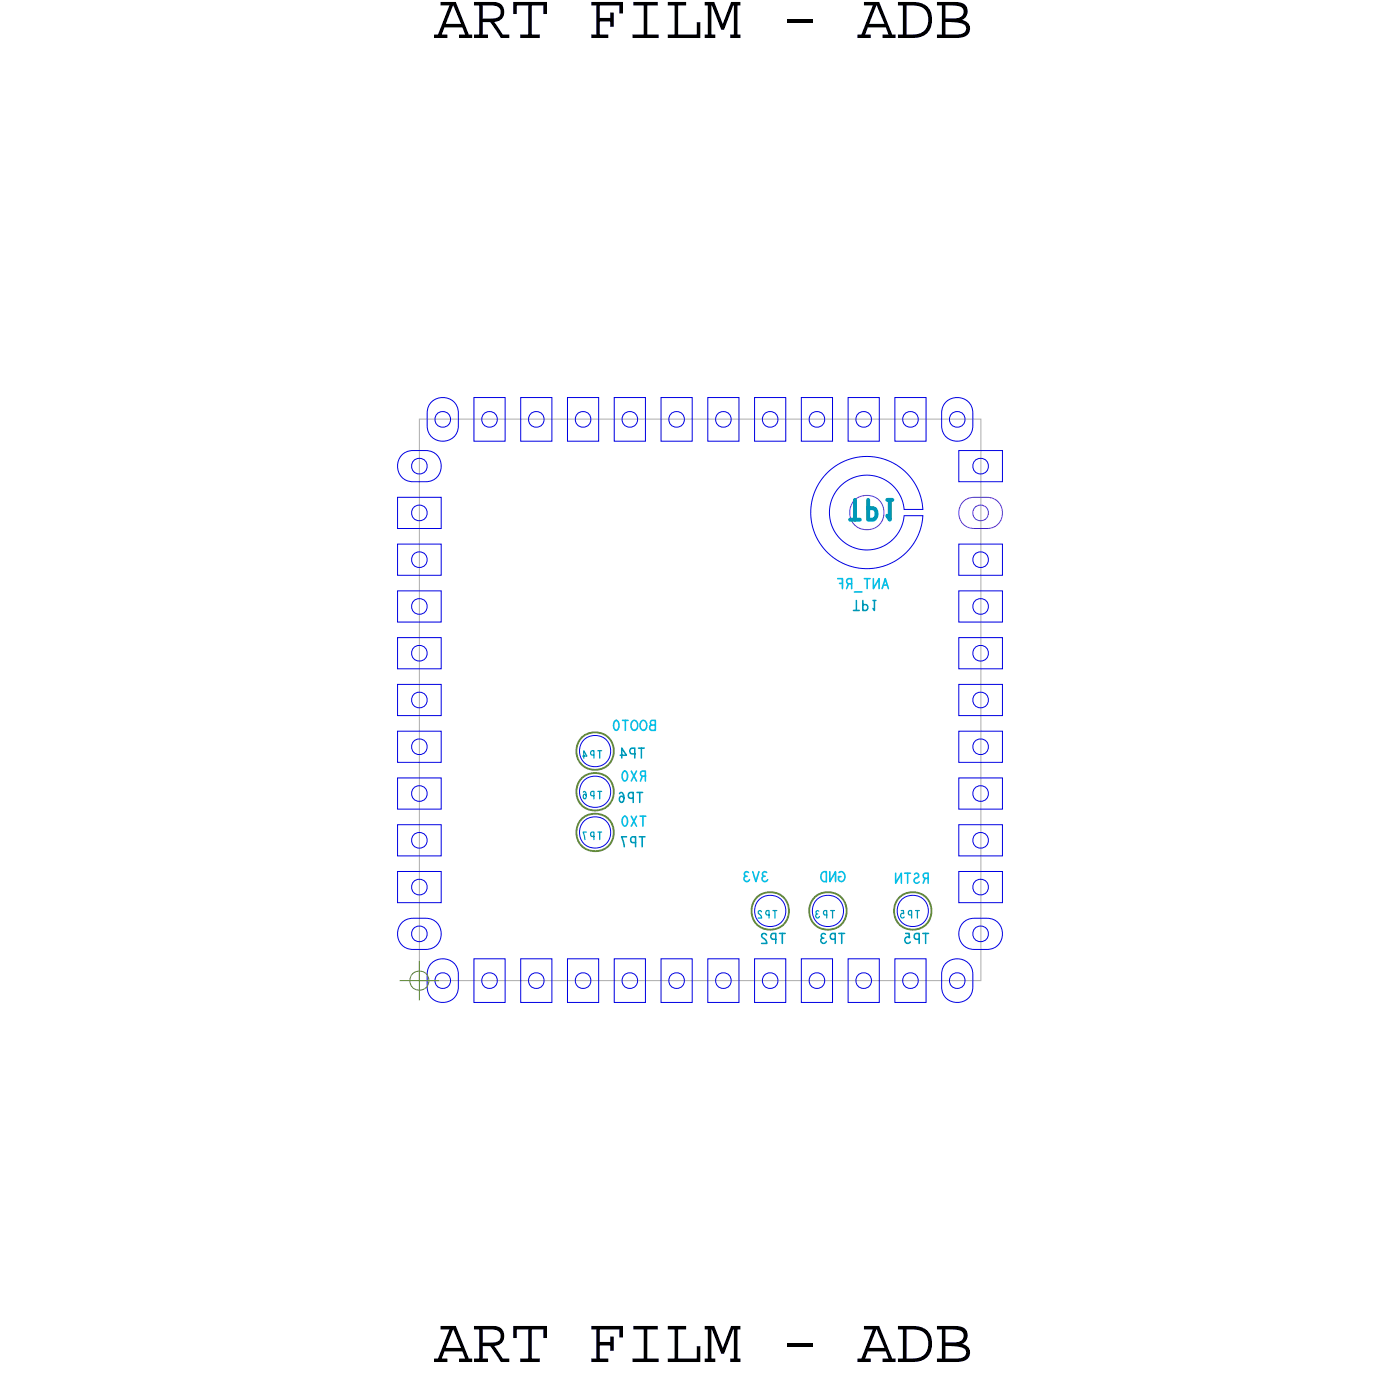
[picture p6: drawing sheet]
<svg xmlns="http://www.w3.org/2000/svg" width="45mm" height="45mm" viewBox="0 0 45 45" stroke-linecap="round" stroke-linejoin="round" font-family="sans-serif">
<defs><g id="words">
<g font-size="2.1">
<text x="13.9" y="1.2">ART FILM - ADB</text>
<text x="13.9" y="43.7">ART FILM - ADB</text>
</g>
<text font-size=".3" fill="#01c0e9" x="24.7" y="27.9" transform="rotate(-180 24.7 27.9)">3V3</text>
<text font-size=".3" fill="#0097b7" x="27.1" y="29.9" transform="rotate(-180 27.1 29.9)">TP3</text>
<text font-size=".2" fill="#0097b7" x="26.8" y="29.2" transform="rotate(-180 26.8 29.2)">TP3</text>
</g></defs>
<!-- layer: Board Outline -->
<path d="M13.5 13.4h18v18h-18z" fill="none" stroke="#acacac" stroke-width=".03"/>
<!-- layer: Components -->
<g fill="none" stroke="#638b3a" stroke-width=".06">
<circle cx="19.1" cy="26.7" r=".6"/>
<circle cx="19.1" cy="25.4" r=".6"/>
<circle cx="19.1" cy="24.1" r=".6"/>
<circle cx="24.7" cy="29.2" r=".6"/>
<circle cx="26.6" cy="29.2" r=".6"/>
<circle cx="29.3" cy="29.2" r=".6"/>
</g>
<!-- layer: Nets -->
<g fill="none" stroke="#0000e3" stroke-width=".03">
<path d="M12.8 17.4h1.3v1h-1.3zM12.8 18.9h1.3v1.1h-1.3zM12.8 15.9h1.3v1h-1.3zM12.9 14.6a.87 .87 0 0 1 1.2 .2v.3a.8 .8 0 0 1-1.3 0v-.3zM13.3 17.8l.2-.1 .1 .1 .1 .1-.1 .2-.1 .1-.2-.1-.1-.2zM13.3 19.3l.2-.1 .1 .1 .1 .1-.1 .2-.1 .1-.2-.1-.1-.2zM13.3 14.8l.2-.1 .1 .1 .1 .1-.1 .2-.1 .1-.2-.1-.1-.2zM13.3 16.3l.2-.1 .1 .1 .1 .1-.1 .2-.1 .1-.2-.1-.1-.2zM13.8 12.9l.3-.1h.2a.8 .8 0 0 1 0 1.3h-.2a.87 .87 0 0 1-.3-1.2zM14 13.3l.2-.1 .2 .1 .1 .1-.1 .2-.2 .1-.2-.1-.1-.2zM15.2 12.7h1v1.4h-1zM15.5 13.3l.2-.1 .2 .1 .1 .1-.1 .2-.2 .1-.2-.1-.1-.2z"/>
<path d="M16.7 12.7h1v1.4h-1zM17 13.3l.2-.1 .2 .1 .1 .1-.1 .2-.2 .1-.2-.1-.1-.2zM18.2 12.7h1v1.4h-1zM18.5 13.3l.2-.1 .2 .1 .1 .1-.1 .2-.2 .1-.2-.1-.1-.2zM19.7 12.7h1v1.4h-1zM20 13.3l.2-.1 .2 .1 .1 .1-.1 .2-.2 .1-.2-.1-.1-.2zM21.2 12.7h1v1.4h-1zM21.5 13.3l.2-.1 .2 .1 .1 .1-.1 .2-.2 .1-.2-.1-.1-.2zM22.7 12.7h1v1.4h-1zM23 13.3l.2-.1 .2 .1 .1 .1-.1 .2-.2 .1-.2-.1-.1-.2zM24.2 12.7h1v1.4h-1zM24.5 13.3l.2-.1 .2 .1 .1 .1-.1 .2-.2 .1-.2-.1-.1-.2z"/>
<path d="M25.7 12.7h1v1.4h-1zM26 13.3l.2-.1 .2 .1 .1 .1-.1 .2-.2 .1-.2-.1-.1-.2zM26.5 15.2a1.8 1.8 0 0 1 1.9-.4 1.8 1.8 0 0 1 1.2 1.5h-.6a1.2 1.2 0 0 0-1.8-.9 1.2 1.2 0 0 0 0 2.1 1.2 1.2 0 0 0 1.8-1h.6a1.8 1.8 0 0 1-2.5 1.6 1.8 1.8 0 0 1-.6-2.9zM27.2 12.7h1v1.4h-1zM27.5 13.3l.2-.1 .2 .1 .1 .1-.1 .2-.2 .1-.2-.1-.1-.2zM28.7 12.7h1v1.4h-1zM29 13.3l.2-.1 .2 .1 .1 .1-.1 .2-.2 .1-.2-.1-.1-.2zM30.3 12.9l.3-.1h.2a.8 .8 0 0 1 0 1.3h-.2a.87 .87 0 0 1-.3-1.2zM30.5 13.3l.2-.1 .2 .1 .1 .1-.1 .2-.2 .1-.2-.1-.1-.2zM30.7 18.9h1.5v1.1h-1.5zM30.7 14.4h1.5v1.1h-1.5zM30.7 17.4h1.5v1h-1.5z"/>
<path d="M31.3 19.3l.1-.1 .2 .1 .1 .1-.1 .2-.2 .1-.1-.1-.1-.2zM31.3 14.8l.1-.1 .2 .1 .1 .1-.1 .2-.2 .1-.1-.1-.1-.2zM31.3 17.8l.1-.1 .2 .1 .1 .1-.1 .2-.2 .1-.1-.1-.1-.2zM12.8 24.9h1.3v1.1h-1.3zM12.8 23.4h1.3v1.1h-1.3zM12.8 27.9h1.3v1.1h-1.3zM12.8 26.4h1.3v1h-1.3zM12.8 21.9h1.3v1h-1.3zM12.8 20.4h1.3v1h-1.3zM12.9 29.6a.87 .87 0 0 1 1.2 .2v.3a.8 .8 0 0 1-1.3 0v-.3zM13.3 29.8l.2-.1 .1 .1 .1 .1-.1 .2-.1 .1-.2-.1-.1-.2zM13.3 25.3l.2-.1 .1 .1 .1 .1-.1 .2-.1 .1-.2-.1-.1-.2z"/>
<path d="M13.3 23.8l.2-.1 .1 .1 .1 .1-.1 .2-.1 .1-.2-.1-.1-.2zM13.3 28.3l.2-.1 .1 .1 .1 .1-.1 .2-.1 .1-.2-.1-.1-.2zM13.3 26.8l.2-.1 .1 .1 .1 .1-.1 .2-.1 .1-.2-.1-.1-.2zM13.3 22.3l.2-.1 .1 .1 .1 .1-.1 .2-.1 .1-.2-.1-.1-.2zM13.3 20.8l.2-.1 .1 .1 .1 .1-.1 .2-.1 .1-.2-.1-.1-.2zM13.8 30.9l.3-.1h.2a.8 .8 0 0 1 0 1.3h-.2a.87 .87 0 0 1-.3-1.2zM14 31.3l.2-.1 .2 .1 .1 .1-.1 .2-.2 .1-.2-.1-.1-.2zM15.2 30.8h1v1.3h-1zM15.5 31.3l.2-.1 .2 .1 .1 .1-.1 .2-.2 .1-.2-.1-.1-.2zM16.7 30.8h1v1.3h-1zM17 31.3l.2-.1 .2 .1 .1 .1-.1 .2-.2 .1-.2-.1-.1-.2zM18.2 30.8h1v1.3h-1z"/>
<path d="M18.5 31.3l.2-.1 .2 .1 .1 .1-.1 .2-.2 .1-.2-.1-.1-.2zM19.7 30.8h1v1.3h-1zM20 31.3l.2-.1 .2 .1 .1 .1-.1 .2-.2 .1-.2-.1-.1-.2zM21.2 30.8h1v1.3h-1zM21.5 31.3l.2-.1 .2 .1 .1 .1-.1 .2-.2 .1-.2-.1-.1-.2zM22.7 30.8h1v1.3h-1zM23 31.3l.2-.1 .2 .1 .1 .1-.1 .2-.2 .1-.2-.1-.1-.2zM24.2 30.8h1v1.3h-1zM24.5 31.3l.2-.1 .2 .1 .1 .1-.1 .2-.2 .1-.2-.1-.1-.2zM25.7 30.8h1v1.3h-1zM26 31.3l.2-.1 .2 .1 .1 .1-.1 .2-.2 .1-.2-.1-.1-.2zM27.2 30.8h1v1.3h-1z"/>
<path d="M27.5 31.3l.2-.1 .2 .1 .1 .1-.1 .2-.2 .1-.2-.1-.1-.2zM28.7 30.8h1v1.3h-1zM29 31.3l.2-.1 .2 .1 .1 .1-.1 .2-.2 .1-.2-.1-.1-.2zM30.3 30.9l.3-.1h.2a.8 .8 0 0 1 0 1.3h-.2a.87 .87 0 0 1-.3-1.2zM30.5 31.3l.2-.1 .2 .1 .1 .1-.1 .2-.2 .1-.2-.1-.1-.2zM30.7 26.4h1.5v1h-1.5zM30.7 24.9h1.5v1.1h-1.5zM30.7 23.4h1.5v1.1h-1.5zM30.7 21.9h1.5v1h-1.5zM30.7 20.4h1.5v1h-1.5zM30.7 27.9h1.5v1.1h-1.5zM30.9 29.6a.87 .87 0 0 1 1.2 .2v.3a.8 .8 0 0 1-1.3 0v-.3z"/>
<path d="M31.3 29.8l.1-.1 .2 .1 .1 .1-.1 .2-.2 .1-.1-.1-.1-.2zM31.3 26.8l.1-.1 .2 .1 .1 .1-.1 .2-.2 .1-.1-.1-.1-.2zM31.3 25.3l.1-.1 .2 .1 .1 .1-.1 .2-.2 .1-.1-.1-.1-.2zM31.3 23.8l.1-.1 .2 .1 .1 .1-.1 .2-.2 .1-.1-.1-.1-.2zM31.3 22.3l.1-.1 .2 .1 .1 .1-.1 .2-.2 .1-.1-.1-.1-.2zM31.3 20.8l.1-.1 .2 .1 .1 .1-.1 .2-.2 .1-.1-.1-.1-.2zM31.3 28.3l.1-.1 .2 .1 .1 .1-.1 .2-.2 .1-.1-.1-.1-.2z"/>
<circle cx="19.1" cy="25.4" r=".5"/>
<circle cx="19.1" cy="26.7" r=".5"/>
<circle cx="19.1" cy="24.1" r=".5"/>
<circle cx="24.7" cy="29.2" r=".5"/>
<circle cx="26.6" cy="29.2" r=".5"/>
<circle cx="29.3" cy="29.2" r=".5"/>
</g>
<g fill="none" stroke="#8d00d9" stroke-width=".03">
<path d="M30.9 16.1a.87 .87 0 0 1 1.2 .2v.3a.8 .8 0 0 1-1.3 0v-.3zM31.3 16.3l.1-.1 .2 .1 .1 .1-.1 .2-.2 .1-.1-.1-.1-.2z"/>
<circle cx="27.8" cy="16.4" r=".55"/>
</g>
<!-- layer: Text -->
<path d="M27.3 16.7h.3M27.4 16v.7M27.8 16v.7h.2l.1-.3-.3-.1M28.5 16h.1M28.5 16v.7v-.2" fill="none" stroke="#0097b7" stroke-width=".13"/>
<g fill="none" stroke="#0097b7" stroke-width=".05">
<path d="M27.4 19.6h.2M27.5 19.3v.3M27.7 19.3v.3h.1v-.2h-.1M28 19.3h.1M28 19.3v.3v-.1M19.9 25.5v-.1l.1 .1v.2h-.1v-.1h.1M19.9 24.2h.2l-.2-.2v.3M20.1 26.8h-.2l.1 .4M20.3 25.6h-.1v-.2h.1v.3M20.4 24.2h-.2v-.2h.2v.3M20.4 27h-.1v-.1l.1-.1v.4M20.4 25.4h.2"/>
<path d="M20.5 24h.2M20.5 26.8h.2M20.5 25.4v.3M20.6 24v.3M20.6 26.8v.4M24.6 30l-.1-.1-.1 .1 .2 .3h-.2M24.9 30.1h-.2l.1-.1 .1-.1v.4M25 29.9h.2M25.1 29.9v.4M26.4 30.1h-.1a.11 .11 0 0 0 .1 .2 .09 .09 0 0 0 .1-.1M26.8 30.1h-.1v-.1l.1-.1v.4M27 29.9v.4"/>
<path d="M29 29.9h.2v.2a.1 .1 0 0 0-.2 0 .1 .1 0 0 0 .1 .1 .1 .1 0 0 0 .1 0M29.5 30.1h-.2v-.1l.2-.1v.4M29.6 29.9h.2M29.7 29.9v.4"/>
</g>
<g fill="none" stroke="#0097b7" stroke-width=".04">
<path d="M18.7 24.2h.1l-.1-.1v.2M18.7 25.4l.1 .1-.1 .1v-.1h.1M18.8 26.7h-.1l.1 .2M19 24.2h-.1l.1-.1v.2M19 25.5h-.1l.1-.1v.2M19 26.8h-.1l.1-.1v.2M19.2 24.1h.1M19.2 25.4h.1M19.2 26.7h.1M19.2 24.1v.2M19.2 25.4v.2M19.2 26.7v.2"/>
<path d="M24.4 29.2l-.1 .1 .1 .1h-.1M24.7 29.3h-.1v-.1h.1v.2M24.8 29.2h.1M24.9 29.2v.2M26.2 29.3v.1h.1M26.5 29.3h-.1l.1-.1v.2M26.7 29.2v.2M28.9 29.2l.1 .1h-.1v.1h.1M29.2 29.3h-.1l.1-.1v.2M29.4 29.2h.1M29.4 29.2v.2"/>
</g>
<g fill="none" stroke="#01c0e9" stroke-width=".05">
<path d="M26.9 18.6h.1v.3M26.9 18.7h.1M27.2 18.7v.2M27.3 18.7h-.1v-.1h.1v.3M27.4 19h.2M27.7 18.6h.2M27.8 18.6v.3M28 18.6v.3l.2-.3v.3M28.3 18.9l.1-.3 .1 .3M28.3 18.8h.2M19.7 23.1h.1a.16 .16 0 0 1 .1 .3 .15 .15 0 0 1-.3 0 .16 .16 0 0 1 .1-.3zM20 23.1h.1"/>
<path d="M20 26.2h.1a.15 .15 0 0 1 .1 .2 .15 .15 0 0 1-.3 0 .15 .15 0 0 1 .1-.2zM20 24.7l.1 .1a.15 .15 0 0 1 .1 .2 .15 .15 0 0 1-.3 0 .15 .15 0 0 1 .1-.2zM20.1 23.1v.3M20.2 26.2l.2 .3M20.2 24.7l.2 .3M20.4 26.2l-.2 .3M20.4 24.7l-.2 .3M20.5 26.2h.2M20.6 24.9l-.1 .1M20.6 26.2v.3M20.7 24.9h-.2l.1-.2h.1v.3M20.9 23.3v-.2h.1v.3h-.1v-.1h.1"/>
<path d="M24 28.1h-.1a.1 .1 0 0 0 0 .2 .09 .09 0 0 0 .1-.1M24.1 28l.1 .3 .1-.3M24.5 28.1h-.1a.11 .11 0 0 0 .1 .2 .09 .09 0 0 0 .1-.1M26.4 28h.1v.3a.17 .17 0 0 1-.2-.1 .17 .17 0 0 1 .1-.2zM26.6 28v.3l.2-.3v.3M26.9 28a.13 .13 0 0 1 .2 .1 .13 .13 0 0 1-.2 .1v-.1h.1M28.7 28v.3l.2-.3v.3M29 28h.2M29.1 28v.3M29.3 28h.1l.1 .1a.11 .11 0 0 0-.2 .1 .11 .11 0 0 0 .1 .1h.1M29.7 28.2l-.1 .1M29.8 28.2l-.2-.1v-.1h.2v.3"/>
<circle cx="20.3" cy="23.3" r=".14"/>
<circle cx="20.6" cy="23.3" r=".14"/>
</g>
<!-- layer: Drawing Origin -->
<path d="M12.8 31.4h1.3M13.2 31.2l.3-.1 .2 .1 .1 .2-.1 .3-.2 .1-.3-.1-.1-.3zM13.5 30.8v1.3" fill="none" stroke="#638b3a" stroke-width=".03"/>
<use href="#words"/>
</svg>
